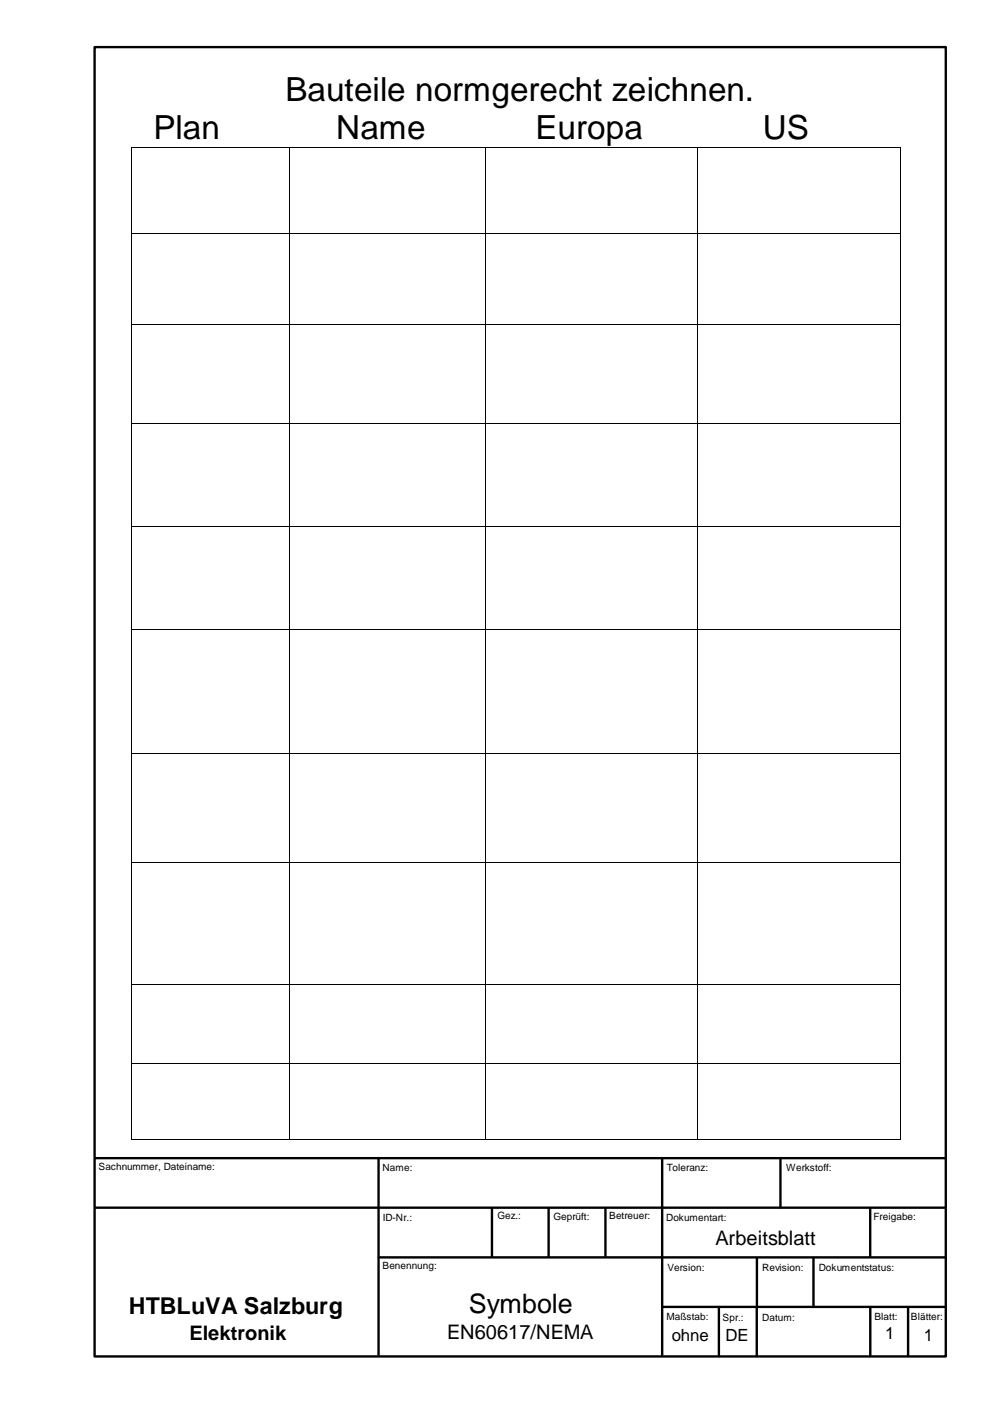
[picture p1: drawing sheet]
<svg xmlns="http://www.w3.org/2000/svg" width="210mm" height="297mm" viewBox="0 0 210 297" stroke-linecap="round" stroke-linejoin="round" font-family="sans-serif">
<defs><g id="words">
<g font-size="7">
<text x="60.4" y="21.4">Bauteile normgerecht zeichnen.</text>
<text x="32.4" y="29.5">Plan</text>
<text x="71.1" y="29.5">Name</text>
<text x="113.2" y="29.5">Europa</text>
<text x="161.3" y="29.5">US</text>
</g>
<text font-size="5.7" x="99.1" y="277.8">Symbole</text>
<text font-size="4.9" x="27.3" y="278">HTBLuVA Salzburg</text>
<g font-size="4.2">
<text x="151.3" y="263.5">Arbeitsblatt</text>
<text x="40.1" y="283.5">Elektronik</text>
<text x="94.5" y="283.2">EN60617/NEMA</text>
</g>
<g font-size="3.6">
<text x="142" y="283.6">ohne</text>
<text x="153.4" y="283.6">DE</text>
<text x="187.2" y="283.3">1</text>
<text x="195.3" y="283.6">1</text>
</g>
<g font-size="2.1">
<text x="20.8" y="247.5">Sachnummer, Dateiname:</text>
<text x="80.9" y="247.6">Name:</text>
<text x="141" y="247.7">Toleranz:</text>
<text x="166.3" y="247.6">Werkstoff:</text>
<text x="105.2" y="258">Gez.:</text>
<text x="128.8" y="258">Betreuer:</text>
<text x="81" y="258.4">ID-Nr.:</text>
<text x="117.1" y="258.1">Geprüft:</text>
<text x="140.9" y="258.3">Dokumentart:</text>
<text x="184.7" y="258">Freigabe:</text>
<text x="80.9" y="268.6">Benennung:</text>
<text x="141.1" y="268.8">Version:</text>
<text x="161.2" y="269">Revision:</text>
<text x="173.1" y="269">Dokumentstatus:</text>
<text x="140.9" y="279.2">Maßstab:</text>
<text x="152.8" y="279.4">Spr.:</text>
<text x="161.2" y="279.4">Datum:</text>
<text x="184.9" y="279.3">Blatt:</text>
<text x="192.6" y="279.1">Blätter:</text>
</g>
</g></defs>
<g fill="#000">
<path d="M27.7 31.1h.2v.1h-.2z" fill-rule="evenodd"/>
<path d="M27.7 31.1h.2v.1h-.2z" fill-rule="evenodd"/>
<path d="M61.1 31.1h.1v.1h-.1z" fill-rule="evenodd"/>
<path d="M102.5 31.1h.2v.1h-.2z" fill-rule="evenodd"/>
<path d="M147.5 31.1h.1v.1h-.1z" fill-rule="evenodd"/>
<path d="M190.2 31.1h.2v.1h-.2z" fill-rule="evenodd"/>
<path d="M190.2 31.1h.2v.1h-.2z" fill-rule="evenodd"/>
<path d="M27.7 49.3h.2v.2h-.2z" fill-rule="evenodd"/>
<path d="M61.1 49.3h.1v.2h-.1z" fill-rule="evenodd"/>
<path d="M102.5 49.3h.2v.2h-.2z" fill-rule="evenodd"/>
<path d="M147.5 49.3h.1v.2h-.1z" fill-rule="evenodd"/>
<path d="M190.2 49.3h.2v.2h-.2z" fill-rule="evenodd"/>
<path d="M27.7 68.5h.2v.2h-.2z" fill-rule="evenodd"/>
<path d="M61.1 68.5h.1v.2h-.1z" fill-rule="evenodd"/>
<path d="M102.5 68.5h.2v.2h-.2z" fill-rule="evenodd"/>
<path d="M147.5 68.5h.1v.2h-.1z" fill-rule="evenodd"/>
<path d="M190.2 68.5h.2v.2h-.2z" fill-rule="evenodd"/>
<path d="M27.7 89.6h.2v.2h-.2z" fill-rule="evenodd"/>
<path d="M61.1 89.6h.1v.2h-.1z" fill-rule="evenodd"/>
<path d="M102.5 89.6h.2v.2h-.2z" fill-rule="evenodd"/>
<path d="M147.5 89.6h.1v.2h-.1z" fill-rule="evenodd"/>
<path d="M190.2 89.6h.2v.2h-.2z" fill-rule="evenodd"/>
<path d="M27.7 111.2h.2v.2h-.2z" fill-rule="evenodd"/>
<path d="M61.1 111.2h.1v.2h-.1z" fill-rule="evenodd"/>
<path d="M102.5 111.2h.2v.2h-.2z" fill-rule="evenodd"/>
<path d="M147.5 111.2h.1v.2h-.1z" fill-rule="evenodd"/>
<path d="M190.2 111.2h.2v.2h-.2z" fill-rule="evenodd"/>
<path d="M27.7 133h.2v.2h-.2z" fill-rule="evenodd"/>
<path d="M61.1 133h.1v.2h-.1z" fill-rule="evenodd"/>
<path d="M102.5 133h.2v.2h-.2z" fill-rule="evenodd"/>
<path d="M147.5 133h.1v.2h-.1z" fill-rule="evenodd"/>
<path d="M190.2 133h.2v.2h-.2z" fill-rule="evenodd"/>
<path d="M27.7 159.2h.2v.2h-.2z" fill-rule="evenodd"/>
<path d="M61.1 159.2h.1v.2h-.1z" fill-rule="evenodd"/>
<path d="M102.5 159.2h.2v.2h-.2z" fill-rule="evenodd"/>
<path d="M147.5 159.2h.1v.2h-.1z" fill-rule="evenodd"/>
<path d="M190.2 159.2h.2v.2h-.2z" fill-rule="evenodd"/>
<path d="M27.7 182.4h.2v.2h-.2z" fill-rule="evenodd"/>
<path d="M61.1 182.4h.1v.2h-.1z" fill-rule="evenodd"/>
<path d="M102.5 182.4h.2v.2h-.2z" fill-rule="evenodd"/>
<path d="M147.5 182.4h.1v.2h-.1z" fill-rule="evenodd"/>
<path d="M190.2 182.4h.2v.2h-.2z" fill-rule="evenodd"/>
<path d="M27.7 208.3h.2v.1h-.2z" fill-rule="evenodd"/>
<path d="M61.1 208.3h.1v.1h-.1z" fill-rule="evenodd"/>
<path d="M102.5 208.3h.2v.1h-.2z" fill-rule="evenodd"/>
<path d="M147.5 208.3h.1v.1h-.1z" fill-rule="evenodd"/>
<path d="M190.2 208.3h.2v.1h-.2z" fill-rule="evenodd"/>
<path d="M27.7 224.8h.2v.2h-.2z" fill-rule="evenodd"/>
<path d="M61.1 224.8h.1v.2h-.1z" fill-rule="evenodd"/>
<path d="M102.5 224.8h.2v.2h-.2z" fill-rule="evenodd"/>
<path d="M147.5 224.8h.1v.2h-.1z" fill-rule="evenodd"/>
<path d="M190.2 224.8h.2v.2h-.2z" fill-rule="evenodd"/>
<path d="M27.7 240.9h.2v.2h-.2z" fill-rule="evenodd"/>
<path d="M27.7 240.9h.2v.2h-.2z" fill-rule="evenodd"/>
<path d="M61.1 240.9h.1v.2h-.1z" fill-rule="evenodd"/>
<path d="M102.5 240.9h.2v.2h-.2z" fill-rule="evenodd"/>
<path d="M147.5 240.9h.1v.2h-.1z" fill-rule="evenodd"/>
<path d="M190.2 240.9h.2v.2h-.2z" fill-rule="evenodd"/>
<path d="M190.2 240.9h.2v.2h-.2z" fill-rule="evenodd"/>
</g>
<g fill="none" stroke="#000" stroke-width=".21">
<path d="M27.8 31.3v18M27.9 31.2h33.2M61.2 31.3v18M61.2 31.2h41.3M102.6 31.3v18M102.7 31.2h44.8M147.5 31.3v18M147.6 31.2h42.6M190.3 31.3v18M27.8 49.5v19M27.9 49.4h33.2M61.2 49.5v19"/>
<path d="M61.2 49.4h41.3M102.6 49.5v19M102.7 49.4h44.8M147.5 49.5v19M147.6 49.4h42.6M190.3 49.5v19M27.8 68.7v20.9M27.9 68.6h33.2M61.2 68.7v20.9M61.2 68.6h41.3M102.6 68.7v20.9M102.7 68.6h44.8"/>
<path d="M147.5 68.7v20.9M147.6 68.6h42.6M190.3 68.7v20.9M27.8 89.8v21.4M27.9 89.7h33.2M61.2 89.8v21.4M61.2 89.7h41.3M102.6 89.8v21.4M102.7 89.7h44.8M147.5 89.8v21.4M147.6 89.7h42.6M190.3 89.8v21.4"/>
<path d="M27.8 111.4v21.6M27.9 111.3h33.2M61.2 111.4v21.6M61.2 111.3h41.3M102.6 111.4v21.6M102.7 111.3h44.8M147.5 111.4v21.6M147.6 111.3h42.6M190.3 111.4v21.6M27.8 133.2v26M27.9 133.1h33.2M61.2 133.2v26"/>
<path d="M61.2 133.1h41.3M102.6 133.2v26M102.7 133.1h44.8M147.5 133.2v26M147.6 133.1h42.6M190.3 133.2v26M27.8 159.4v23M27.9 159.3h33.2M61.2 159.4v23M61.2 159.3h41.3M102.6 159.4v23M102.7 159.3h44.8"/>
<path d="M147.5 159.4v23M147.6 159.3h42.6M190.3 159.4v23M27.8 182.6v25.7M27.9 182.5h33.2M61.2 182.6v25.7M61.2 182.5h41.3M102.6 182.6v25.7M102.7 182.5h44.8M147.5 182.6v25.7M147.6 182.5h42.6M190.3 182.6v25.7"/>
<path d="M27.8 208.4v16.4M27.9 208.3h33.2M61.2 208.4v16.4M61.2 208.3h41.3M102.6 208.4v16.4M102.7 208.3h44.8M147.5 208.4v16.4M147.6 208.3h42.6M190.3 208.4v16.4M27.8 225v15.9M27.9 224.9h33.2M61.2 225v15.9"/>
<path d="M61.2 224.9h41.3M102.6 225v15.9M102.7 224.9h44.8M147.5 225v15.9M147.6 224.9h42.6M190.3 225v15.9M27.9 241h33.2M61.2 241h41.3M102.7 241h44.8M147.6 241h42.6"/>
</g>
<g fill="none" stroke="#000" stroke-width=".5">
<path d="M20 10h180v276.9h-180zM20 245h180.1M20 255.5h180.1M80 245v41.8M104 255.5v10.6M116 255.5v10.6M128 255.5v10.6M140 245v41.8M165 245v10.6M184 255.5v10.6M80 266h120.1M140 276.5h60.1"/>
<path d="M152 276.5v10.6M160 276.5v10.6M160.1 266v10.6M172 266v10.6M184 276.5v10.6M192 276.5v10.6"/>
</g>
<use href="#words"/>
</svg>
